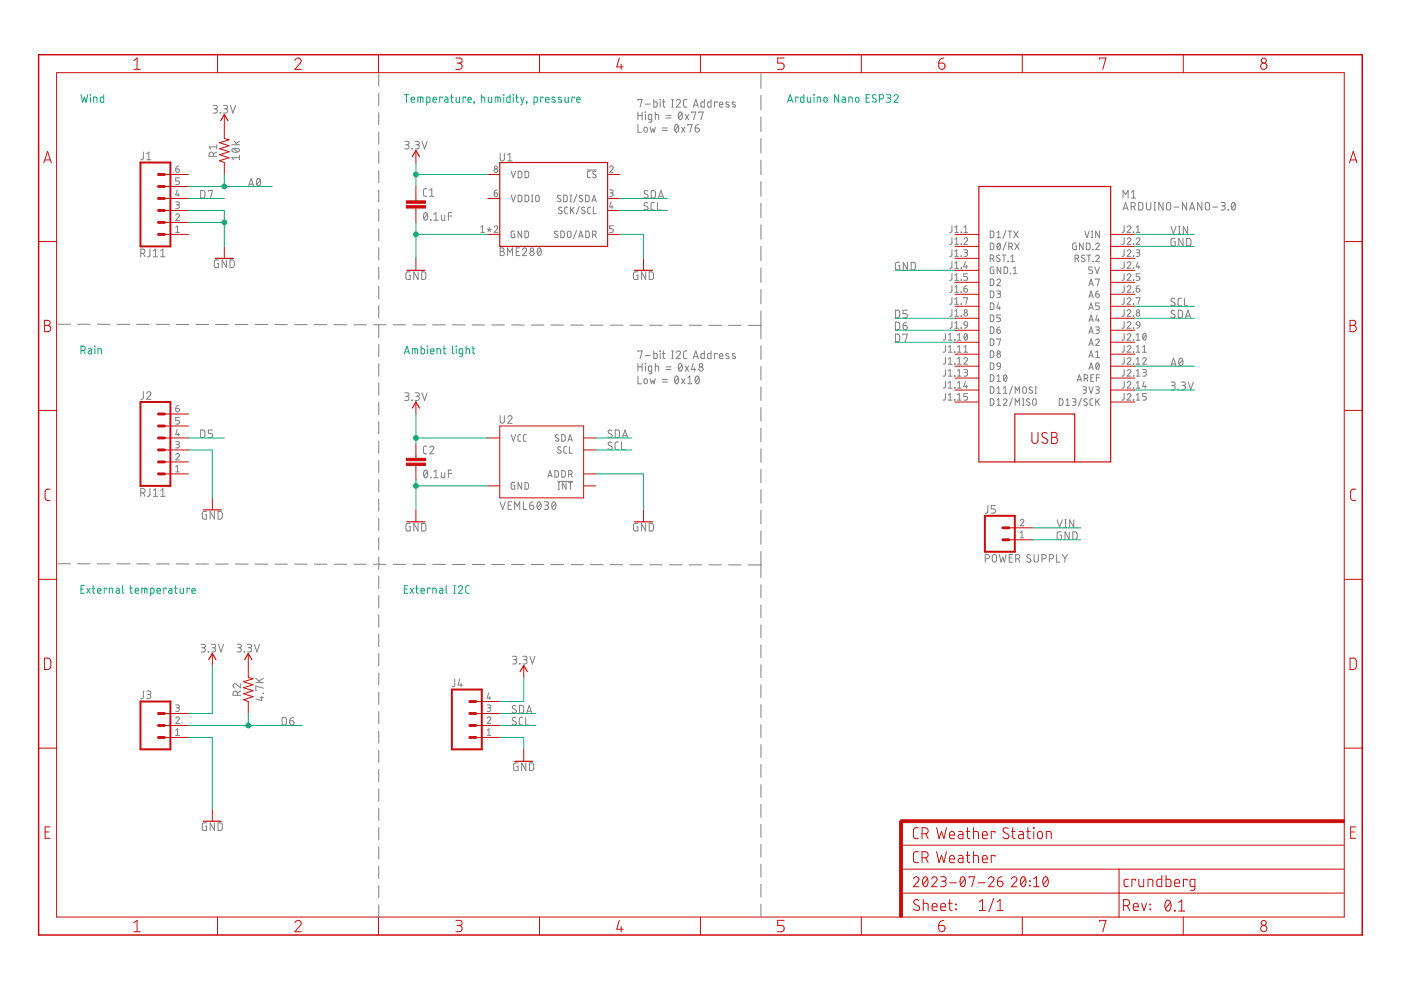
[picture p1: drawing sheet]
<svg xmlns="http://www.w3.org/2000/svg" width="297mm" height="210mm" viewBox="0 0 297 210" stroke-linecap="round" stroke-linejoin="round" font-family="sans-serif">
<g fill="none" stroke="#808080" stroke-width=".21">
<path d="M80.3 15.7v2.6M80.3 19.8v2.6M161.3 15.7v3M30.4 32.3v1.4l-.6 .2M31.1 33.9h.9M31.1 32.6l.5-.3v1.6M37.3 35.8h.4a.39 .39 0 0 1 .3 .4 .39 .39 0 0 1-.4 .4 .39 .39 0 0 1-.3-.4zM37.9 35.2l-.5 .2-.1 .4M38 37.7h-.7v.7h.4a.39 .39 0 0 1 .3 .3 .39 .39 0 0 1-.3 .4h-.4M45.2 22.4h.5a.36 .36 0 0 1 .4 .3 .36 .36 0 0 1-.4 .4h-.3M45.2 33.1v-.4a.46 .46 0 0 0-.4-.5 .46 .46 0 0 0-.5 .5v.4h1.7M45.6 23.1a.46 .46 0 0 1 .5 .4 .46 .46 0 0 1-.5 .5h-.4"/>
<path d="M46 32.2l-.8 .4M46 31.1h-1.7l.4 .5M46 30.7v.9M46.7 23.9l.1 .1zM47.4 22.4h.5a.36 .36 0 0 1 .4 .3 .36 .36 0 0 1-.4 .4h-.3M47.8 23.1a.46 .46 0 0 1 .5 .4 .46 .46 0 0 1-.5 .5h-.4M48.9 22.4l.5 1.6 .5-1.6M49.1 30.7h1.7M49.3 31.6a.9 .9 0 0 1 1.5 .4 1.05 1.05 0 0 1-1.7-.1zM49.5 31.5l.9 .7M49.7 30l.5 .7M50.8 33.4h-1.7l.4 .5"/>
<path d="M50.8 33v.9M50.8 30l-.8 .4M52.7 39.5l.6-1.7 .5 1.7M52.9 39.1h.8M54.6 38l.2-.2a.95 .95 0 0 1 0 1.7 1 1 0 0 1-.2-1.5zM55.2 38.2l-.7 .9M80.3 23.9v2.6M80.3 28v2.6M80.3 32.1v2.5M80.3 36.2v2.6M85.8 30h.6a.36 .36 0 0 1 .3 .3 .36 .36 0 0 1-.3 .4h-.4M86.3 30.7a.44 .44 0 0 1 .4 .4 .44 .44 0 0 1-.4 .5h-.5"/>
<path d="M87.3 31.5l.1 .1zM88 30h.5a.36 .36 0 0 1 .4 .3 .36 .36 0 0 1-.4 .4h-.3M88.5 30.7a.44 .44 0 0 1 .4 .4 .44 .44 0 0 1-.4 .5h-.5M89.5 30l.5 1.6 .6-1.6M106 32.5v1.2a.44 .44 0 0 0 .5 .4 .44 .44 0 0 0 .4-.4v-1.2M107.7 32.9l.4-.4v1.6M107.7 34.1h.9M108.4 36.3l.4 1.4 .5-1.4M109.9 36.3h.5l.2 .2v.8l-.2 .4h-.5zM111.3 36.3h.5l.3 .2v.8l-.3 .4h-.5zM124.5 36h2M125.2 36.3h-.5l-.2 .3 .1 .9 .1 .2h.5"/>
<path d="M126.3 36.4l-.1-.1a.33 .33 0 0 0-.5 .1 .33 .33 0 0 0 .1 .5l.5 .2a.35 .35 0 0 1 0 .6 .35 .35 0 0 1-.5-.1l-.2-.1M129.2 35.5a.38 .38 0 0 1 .6-.3 .38 .38 0 0 1 .1 .6l-.7 .8h.8M135.3 21.3v-.2h.8l-.4 1.6M135.3 23.7v1.7M135.3 26.4v1.6h.7M135.3 24.5h.8M136.1 23.7v1.7M136.6 27.1l.4-.1a.61 .61 0 0 1-.1 1l-.3-.1-.1-.2zM136.8 23.7l.1 .1zM136.8 22.1h1.1M136.8 24.3v1.1M137.9 26.9l.2 1.1 .3-.7 .3 .7 .2-1.1"/>
<path d="M138.2 25.4h-.6l-.1-.2v-.6l.1-.3h.6v1.3l-.2 .3h-.4M138.6 21.1v1.6h.6l.1-.3v-.7l-.7-.1M138.9 24.3l.7 .1 .1 1M138.9 23.7v1.7M139.9 21.1l.1 .1zM140 21.6v1.1M140.4 27.7h1.1M140.4 27.1h1.1M140.5 21.6h.5M140.7 21.1v1.4l.3 .2M141.2 24.5h1.1M141.2 25h1.1"/>
<path d="M142.4 21.1h.3M142.4 22.7h.3M142.6 21.1v1.6M143.2 26.5l.2-.1a.95 .95 0 0 1 0 1.6 1.06 1.06 0 0 1-.2-1.5zM143.4 21.4a.45 .45 0 0 1 .6-.3 .45 .45 0 0 1 .1 .7l-.7 .9h.9M143.8 26.8l-.7 .9M144 23.9l.3-.2a.97 .97 0 0 1 0 1.7 1.03 1.03 0 0 1-.3-1.5zM144.5 26.9l.7 1.1M144.6 24.1l-.7 .9M145.2 26.9l-.7 1.1M145.3 24.3l.7 1.1M145.6 21.1h-.4l-.3 .3v1.1l.3 .2h.4"/>
<path d="M145.8 26.6v-.2h.9l-.4 1.6M146 24.3l-.7 1.1M146.6 23.9v-.2h.9l-.5 1.7M147 22.7l.5-1.6 .6 1.6M147.1 22.3h.8M147.4 27.1h.5a.45 .45 0 0 1 .4 .5 .45 .45 0 0 1-.5 .4 .45 .45 0 0 1-.4-.4zM148.1 26.4l-.4 .1-.3 .6M148.2 23.9v-.2h.9l-.5 1.7M149.3 21.1v1.6h-.5l-.2-.3v-.6l.2-.2h.5M150.7 21.1v1.6h-.5l-.2-.2v-.7l.2-.2h.5M152 21.8v-.2h-.5v1.1M152.5 22.2h.7a.38 .38 0 0 0-.2-.6 .38 .38 0 0 0-.5 .4l.1 .6 .6 .1"/>
<path d="M154.5 21.7l-.4-.1-.2 .3 .7 .4v.3l-.2 .1-.5-.1M155.9 21.7l-.4-.1-.3 .3 .7 .4v.3l-.2 .1-.5-.1M161.3 20.2v3.1M161.3 24.8v3.1M161.3 29.4v3M161.3 34v3M161.3 38.5v3.1M29.8 53.7h.5a.46 .46 0 0 0 .5-.4 .46 .46 0 0 0-.5-.5h-.5v1.6M30.4 53.7l.4 .7M31.8 52.8v1.4l-.5 .2M32.5 54.4h.9M32.5 53.2l.5-.4v1.6"/>
<path d="M34.1 54.4h.9M34.1 53.2l.4-.4v1.6M37.3 45.7a.38 .38 0 0 1 .5-.4 .38 .38 0 0 1 .1 .7l-.6 .7h.7M37.3 42.8h.6l.1 .3-.1 .3h-.5M37.3 48.2l.3-.3v1.4M37.3 49.3h.7M37.6 40.3l-.3 1h.7M37.6 43.4a.39 .39 0 0 1 .4 .4 .39 .39 0 0 1-.4 .4h-.3M37.8 41v.7M42.5 40.4h.7l.2 .3 .1 .9-.3 .4h-.7zM44.2 40.6v-.2h.9l-.5 1.6M46.3 55.1h-.5l-.3 .2-.1 1.1 .3 .3h.6v-.9h-.2"/>
<path d="M48 55.1v1.6l-.9-1.6v1.6M48.8 55.1h.6l.2 .3 .1 .9-.3 .4h-.6zM80.3 40.3v2.5M80.3 44.3v2.6M80.3 48.5v2.5M80.3 52.5v2.6M80.3 56.6v2.6M87 57.6h-.6l-.3 .3v1l.2 .3 .7 .1v-.9h-.3M88.6 57.6v1.7l-.9-1.7v1.7M89.4 57.6l.6 .1 .3 .2v1.1l-.3 .2-.6 .1zM90 45.2l.2-.1a.93 .93 0 0 1 0 1.6 1.02 1.02 0 0 1-.2-1.5zM90.5 40h-.5l-.2 .4v1l.2 .2h.5"/>
<path d="M90.6 45.4l-.7 .9M91.1 41.6h.9M91.1 40.4l.4-.4v1.6M91.3 46.6l.1 .1zM92 46.7h.9M92 45.4l.4-.3v1.6M93.6 45.6v.9l.3 .2h.4v-1.1M95.1 45.8h.7M95.8 45.1h-.7v1.6M101.9 49.3h.8M101.9 48.2l.4-.3v1.4M103.3 48.6l.4 .1"/>
<path d="M103.7 48.3v.4M103.7 48.7l.3 .4M103.7 48.7l-.2 .4M104.2 48.6l-.5 .1M104.8 40.9h.4a.39 .39 0 0 1 .3 .4 .39 .39 0 0 1-.4 .4 .39 .39 0 0 1-.3-.4zM104.8 48.2a.38 .38 0 0 1 .5-.3 .38 .38 0 0 1 .1 .6l-.6 .8h.7M105.4 40.3l-.5 .2-.1 .4M106 52.6h.5a.37 .37 0 0 1 .3 .3 .37 .37 0 0 1-.3 .4 .44 .44 0 0 1 .4 .4 .44 .44 0 0 1-.4 .5h-.5zM106 53.3h.5M107.6 54.2v-1.6l.5 .9 .6-.9v1.6M108.4 41.4l.4 1.4 .5-1.4M109.1 49h-.5l-.2 .2v.9l.2 .3h.5v-.8h-.2"/>
<path d="M109.5 53.3h.5M109.9 41.4h.5l.2 .2v.8l-.2 .4h-.5zM110.2 52.6h-.7v1.6h.7M110.6 49v1.4l-.8-1.4v1.4M110.8 52.9a.45 .45 0 0 1 .6-.3 .45 .45 0 0 1 .1 .7l-.7 .9h.9M111.3 49h.5l.2 .2v1l-.2 .2h-.5zM111.3 41.4h.5l.3 .2v.8l-.3 .4h-.5zM112.7 42.8h.3M112.7 41.4h.3M112.8 41.4v1.4M113.7 41.5h.5l.1 .9a.38 .38 0 0 1-.4 .4 .38 .38 0 0 1-.3-.4zM114.1 52.7l.2-.1a.97 .97 0 0 1 0 1.6 1 1 0 0 1-.2-1.5z"/>
<path d="M114.7 52.9l-.7 .9M118.2 49.1l-.4-.1-.2 .3 .5 .5a.38 .38 0 0 1 0 .6 .38 .38 0 0 1-.6-.2M118.8 41.5l-.4-.1-.2 .3 .5 .5a.38 .38 0 0 1 0 .6 .38 .38 0 0 1-.6-.2M118.9 49h.5l.2 .2v1l-.2 .2h-.5zM119.1 44l-.5-.1-.2 .3 .6 .5a.38 .38 0 0 1 0 .6 .38 .38 0 0 1-.6-.2M119.5 41.4h.5l.2 .2v.9l-.2 .3h-.5zM120.4 43.9h-.5l-.2 .3v.9l.2 .2h.5M120.4 49.1h.6l.1 .9a.39 .39 0 0 1-.4 .4 .39 .39 0 0 1-.4-.4zM120.9 42.8h.3M120.9 41.4h.3M120.9 43.9v1.4M121 41.4v1.4"/>
<path d="M121.2 44.5l.5 .8M121.7 43.9l-.8 .9M122.2 48.9l-.6 1.6M122.3 41.2l-.6 1.7M122.7 50.4l.4-1.4 .5 1.4M122.8 43.8l-.6 1.7M122.8 50h.7M123.5 41.5l-.5-.1-.2 .3 .6 .5a.38 .38 0 0 1 0 .6 .38 .38 0 0 1-.6-.2M124 44l-.5-.1-.2 .3 .6 .5a.38 .38 0 0 1 0 .6 .38 .38 0 0 1-.6-.2M124.1 41.4h.6l.2 .2v.9l-.2 .3h-.6zM124.2 49h.5l.2 .2v1l-.2 .2h-.5zM125.2 43.9h-.4l-.2 .3v.9l.2 .2h.4"/>
<path d="M125.5 42.8l.5-1.4 .4 1.4M125.6 42.4h.7M125.6 49.8h.4a.39 .39 0 0 0 .4-.4 .39 .39 0 0 0-.4-.4h-.4v1.4M125.8 43.9v1.4h.6M126.1 49.8l.3 .6M129.2 40.3h.6l.2 .2-.2 .4h-.4M129.5 42.8l-.3 1.1h.8M129.6 40.9a.38 .38 0 0 1 .4 .4 .38 .38 0 0 1-.4 .4h-.4M129.8 43.6v.6M130 47.9h-.8v.6h.5a.4 .4 0 0 1 .3 .4 .4 .4 0 0 1-.3 .4h-.5M135.2 57.6h-.5l-.4 .3v1l.2 .3 .7 .1v-.9h-.2M136.9 57.6v1.7l-.9-1.7v1.7"/>
<path d="M137.3 40.5a.41 .41 0 0 0-.6-.1 .41 .41 0 0 0 0 .7l.5 .2a.44 .44 0 0 1 0 .7 .44 .44 0 0 1-.7-.2M137.3 43.1a.41 .41 0 0 0-.6-.1 .41 .41 0 0 0 0 .6l.5 .3a.44 .44 0 0 1 0 .7 .44 .44 0 0 1-.7-.3M137.6 57.6l.7 .1 .2 .2 .1 .9-.3 .4-.7 .1zM138.1 40.4h.6l.2 .3 .1 .9-.3 .4h-.6zM138.7 42.9h-.5l-.2 .4v1l.2 .2h.5M139.4 42.9v1.6h.7M139.6 42l.5-1.6 .6 1.6M139.7 41.6h.8M161.3 43.1v3M161.3 47.6v3.1M161.3 52.2v3.1M161.3 56.8v3.1"/>
<path d="M190.8 55.6h-.6l-.3 .2v1.2l.2 .2h.7v-.9h-.3M192.4 55.6v1.6l-.9-1.6v1.6M193.2 55.6h.6l.3 .3v1.1l-.3 .2h-.6zM201.8 47.9v1.2l-.4 .2M201.8 50.4v1.2l-.4 .2M201.8 53v1.2l-.4 .2M201.8 55.5v1.2l-.4 .2M201.8 58v1.2l-.4 .2M202.5 49.3h.7M202.5 48.2l.3-.3v1.4M202.5 50.7l.3-.3v1.4M202.5 53.3l.3-.3v1.4"/>
<path d="M202.5 55.8l.3-.3v1.4M202.5 58.4l.3-.4v1.4M202.5 51.8h.7M202.5 54.4h.7M202.5 56.9h.7M202.5 59.4h.7M203.8 49.3h.1M203.8 51.7h.1M203.8 54.3h.1M203.8 56.8h.1M203.8 59.4h.1M204.4 50.7a.38 .38 0 0 1 .5-.3 .38 .38 0 0 1 .1 .6l-.6 .8h.7"/>
<path d="M204.4 53h.6l.1 .2-.1 .4h-.5M204.4 49.3h.7M204.4 48.2l.4-.3v1.4M204.7 55.5l-.3 1.1h.7M204.8 53.6a.39 .39 0 0 1 .3 .4 .39 .39 0 0 1-.3 .4h-.4M204.9 56.3v.6M205.1 58h-.7v.7h.4a.4 .4 0 0 1 .4 .3 .4 .4 0 0 1-.4 .4h-.4M210 49h.5l.2 .2v1l-.2 .2h-.5zM210 51.5l.5 .1 .2 .2v.9l-.2 .2h-.5zM210 54.8h.3a.38 .38 0 0 0 .4-.3 .38 .38 0 0 0-.4-.4h-.3v1.4M210 59.2h.5l.2 .2v.9l-.2 .2-.5 .1zM210.4 54.8l.3 .7"/>
<path d="M210.7 56.6h-.6l-.1 .2v.9l.1 .3h.6v-.8h-.2M211.4 59.5a.38 .38 0 0 1 .5-.3 .38 .38 0 0 1 .1 .6l-.6 .8h.7M211.4 50.4h.7M211.4 49.3l.4-.3v1.4M211.5 51.6l.3-.1a.76 .76 0 0 1 .3 .8 .76 .76 0 0 1-.5 .6l-.2-.7zM212 54.2l-.5-.1-.2 .3 .1 .2 .5 .3a.38 .38 0 0 1-.1 .6 .38 .38 0 0 1-.5-.2M212.1 51.9l-.7 .7M212.2 56.6v1.4l-.8-1.4v1.4M212.5 54.1h.8M212.9 56.6h.5l.2 .3v.9l-.2 .2h-.5zM212.9 54.1v1.4M213.3 48.9l-.6 1.6"/>
<path d="M213.3 51.4l-.6 1.7M213.7 55.4l.1 .1zM213.7 49h.8M213.9 52.3h.4a.38 .38 0 0 0 .4-.4 .38 .38 0 0 0-.4-.4h-.4v1.4M214.1 49v1.4M214.2 58h.1M214.3 55.5h.8M214.3 54.4l.4-.3v1.4M214.3 52.3l.4 .6M214.8 58h.8M214.8 56.9l.4-.3v1.4M214.9 49l1 1.4"/>
<path d="M215.2 51.5l.9 1.4M215.9 49l-1 1.4M216.1 51.5l-.9 1.4M227.9 54.8h.4a.38 .38 0 0 0 .4-.3 .38 .38 0 0 0-.4-.4h-.4v1.4M228.2 51.5l-.6 .1-.1 .1-.1 .9 .2 .3h.6v-.7h-.2M228.4 54.8l.3 .7M229.7 51.5v1.4l-.8-1.4v1.4M230 54.2l-.5-.1-.2 .3 .6 .5a.38 .38 0 0 1-.1 .6 .38 .38 0 0 1-.5-.2M230 49l.5 1.4 .4-1.4M230.3 51.5l.6 .1 .2 .2v.9l-.2 .2h-.6zM230.5 54.1h.8M230.9 54.1v1.4"/>
<path d="M231.4 49h.3M231.4 50.4h.3M231.6 49v1.4M231.6 56.6h-.7v.6h.4a.4 .4 0 0 1 .3 .4 .4 .4 0 0 1-.3 .4h-.4M231.7 52.9h.1zM231.7 55.4l.1 .1zM232.2 56.6l.4 1.4 .5-1.4M232.3 51.9a.38 .38 0 0 1 .5-.4 .38 .38 0 0 1 .2 .7l-.7 .7h.8M232.3 54.4a.38 .38 0 0 1 .5-.3 .38 .38 0 0 1 .2 .6l-.7 .8h.8M232.3 59.3v-.1h.8l-.4 1.4M233.1 49v1.4l-.8-1.4v1.4M238.1 44.5l.5-1.6 .6 1.6"/>
<path d="M238.1 42v-1.6l.5 .9 .6-.9v1.6M238.2 44.1h.8M238.3 47.9v1.2l-.4 .2M238.3 50.4v1.2l-.4 .2M238.3 53v1.2l-.4 .2M238.3 55.5v1.2l-.4 .2M238.3 58v1.2l-.4 .2M239 48.2a.39 .39 0 0 1 .5-.3 .39 .39 0 0 1 .1 .6l-.6 .8h.8M239 50.7a.39 .39 0 0 1 .5-.3 .39 .39 0 0 1 .1 .6l-.6 .8h.8M239 53.3a.39 .39 0 0 1 .5-.3 .39 .39 0 0 1 .1 .6l-.6 .8h.8M239 55.8a.39 .39 0 0 1 .5-.3 .39 .39 0 0 1 .1 .6l-.6 .8h.8M239 58.4a.39 .39 0 0 1 .5-.4 .39 .39 0 0 1 .1 .7l-.6 .7h.8"/>
<path d="M239.8 43.8h.5a.44 .44 0 0 0 .4-.4 .44 .44 0 0 0-.4-.5h-.5v1.6M239.9 40.7l.4-.3v1.6M239.9 42h.9M240.3 49.2l.1 .1zM240.3 51.7l.1 .1zM240.3 54.3l.1 .1zM240.3 56.8l.1 .1zM240.3 59.4h.1zM240.3 43.8l.4 .7M240.9 50.7a.38 .38 0 0 1 .5-.3 .38 .38 0 0 1 .2 .6l-.7 .8h.8M240.9 53h.6l.2 .2-.2 .4h-.5M240.9 49.3h.8"/>
<path d="M240.9 48.2l.4-.3v1.4M241.2 55.5l-.3 1.1h.8M241.3 53.6a.39 .39 0 0 1 .4 .4 .39 .39 0 0 1-.4 .4h-.4M241.4 42.9h.6l.3 .3v1.1l-.3 .2h-.6zM241.4 56.3v.6M241.7 58h-.8v.7h.5a.4 .4 0 0 1 .3 .3 .4 .4 0 0 1-.3 .4h-.5M243.1 42.9v1.2a.46 .46 0 0 0 .4 .4 .46 .46 0 0 0 .5-.4v-1.2M244.7 42.9h.3M244.7 44.5h.3M244.8 42.9v1.6M246.6 42.9v1.6l-.9-1.6v1.6M247.4 43.1l.4-.2 .3 .2 .1 1a.44 .44 0 0 1-.4 .4 .44 .44 0 0 1-.5-.4z"/>
<path d="M248.3 48l.5 1.6 .5-1.6M248.9 43.9h1.1M249.2 50.5h-.6l-.3 .3v1l.2 .3 .7 .1v-.9h-.3M249.9 49.6h.3M249.9 48h.3M250 48v1.6M250.8 50.5v1.7l-.9-1.7v1.7M251.6 50.5l.6 .1 .3 .2v.9l-.3 .4-.6 .1zM251.6 42.9v1.6l-.9-1.6v1.6M251.8 48v1.6l-.9-1.6v1.6M252.2 44.5l.6-1.6 .5 1.6M252.3 44.1h.9"/>
<path d="M254.8 42.9v1.6l-.9-1.6v1.6M255.7 43.1l.3-.2 .3 .2 .1 1a.44 .44 0 0 1-.4 .4 .44 .44 0 0 1-.5-.4zM257.1 43.9h1.1M258.9 42.9h.5a.36 .36 0 0 1 .4 .4 .36 .36 0 0 1-.4 .3h-.3M259.3 43.6a.44 .44 0 0 1 .5 .5 .44 .44 0 0 1-.5 .4h-.4M260.4 44.4l.1 .1zM261.3 43l.2-.1a.95 .95 0 0 1 0 1.6 1 1 0 0 1-.2-1.5zM261.9 43.3l-.7 .9M12.3 68.7h2.6M16.4 68.7h2.7M20.6 68.7l2.7 .1M24.8 68.8h2.7"/>
<path d="M29 68.8h2.7M33.2 68.8h2.7M37.4 68.8h2.6M41.5 68.8h2.7M45.7 68.8h2.7M49.9 68.8h2.7M54.1 68.8h2.7M58.3 68.8h2.6M62.4 68.8h2.7M66.6 68.8h2.7M70.8 68.8l2.7 .1M75 68.9h2.7"/>
<path d="M79.2 68.9h2.7M80.3 60.7v2.6M80.3 64.8v2.6M80.3 68.9v2.6M80.3 73v2.6M80.3 77.1v2.6M83.4 68.9h2.6M87.5 68.9h2.7M91.7 68.9h2.7M95.9 68.9h2.7M100.1 68.9h2.7M104.3 68.9h2.7"/>
<path d="M108.5 68.9h2.6M112.6 68.9h2.7M116.8 68.9h2.7M121 68.9h2.7M125.2 68.9h2.7M129.4 68.9h2.7M133.5 68.9l2.7 .1M135.3 74.6v-.2h.8l-.4 1.6M135.3 77.1v1.6M135.3 79.7v1.7h.7M135.3 77.8h.8M136.1 77.1v1.6"/>
<path d="M136.8 77.1l.1 .1zM136.8 75.4h1.1M136.8 77.6v1.1M137.7 69h2.7M138.2 78.7h-.6l-.1-.2v-.8l.7-.1v1.5l-.6 .1M138.6 74.4v1.6h.6l.1-.2v-.8h-.7M138.9 77.6l.7 .1 .1 1M138.9 77.1v1.6M139.9 74.4l.1 .1zM140 75v1M140.5 75h.5M140.7 74.4v1.5l.3 .1"/>
<path d="M141.2 78.3h1.1M141.2 77.8h1.1M141.9 69h2.7M142.4 74.4h.3M142.4 76h.3M142.6 74.4v1.6M143.2 79.8h.1a.8 .8 0 0 1 .7 .5 .8 .8 0 0 1-.2 .8l-.2 .2a.8 .8 0 0 1-.7-.5 .8 .8 0 0 1 .3-.8zM143.4 74.8a.45 .45 0 0 1 .6-.4 .45 .45 0 0 1 .1 .7l-.7 .9h.9M144 77.2l.1-.1a.8 .8 0 0 1 .7 .5 .8 .8 0 0 1-.3 .9l-.1 .2a.8 .8 0 0 1-.7-.6 .8 .8 0 0 1 .2-.8zM144.6 77.4l-.7 .9M145.3 77.6l.7 1.1M145.6 74.4h-.4l-.3 .4v1l.3 .2h.4"/>
<path d="M146 77.6l-.7 1.1M146.1 69h2.7M147 77.1l-.4 1.2h.9M147 76l.5-1.6 .6 1.6M147.1 75.6h.8M147.2 78v.7M147.6 79.8h.1a.8 .8 0 0 1 .7 .5 .8 .8 0 0 1-.3 .8l-.3 .3a1 1 0 0 1-.2-1.6zM149.3 74.4v1.6h-.5l-.2-.2v-.7l.2-.1h.5M150.3 69h2.7M150.7 74.4v1.6h-.5l-.2-.1v-.8l.2-.1h.5M152 75.1v-.1h-.5v1M152.5 75.5h.7a.38 .38 0 0 0-.2-.5 .38 .38 0 0 0-.5 .3l.1 .6 .6 .1"/>
<path d="M154.5 69h2.6M154.5 75h-.5l-.1 .2 .7 .4v.3l-.2 .1-.5-.1M155.9 75h-.6l-.1 .2 .7 .4v.3l-.2 .1-.5-.1M158.6 69h2.7M161.3 61.4v3M161.3 65.9v6M161.3 73.3v2.9M161.3 77.7v2.9M189.8 65.8h.7l.2 .2 .1 1-.3 .4h-.7zM189.8 68.3h.7l.2 .3 .1 .9-.3 .4h-.7zM189.8 70.8l.7 .1 .2 .2 .1 .9-.3 .4-.7 .1zM191.5 69h.5a.45 .45 0 0 1 .4 .5 .45 .45 0 0 1-.5 .4 .45 .45 0 0 1-.4-.4z"/>
<path d="M191.5 71v-.2h.9l-.5 1.7M192.2 68.3l-.5 .2-.2 .5M192.4 65.8h-.9v.7h.5a.46 .46 0 0 1 .4 .4 .46 .46 0 0 1-.4 .5h-.5M200.4 70.7v1.2l-.4 .2M200.4 73.3v1.2l-.4 .2M200.4 75.8v1.2l-.4 .2M200.4 78.4v1.2l-.4 .2M201.1 72.1h.8M201.1 71l.4-.3v1.4M201.1 73.6l.4-.3v1.4M201.1 76.1l.4-.3v1.4M201.1 78.7l.4-.3v1.4"/>
<path d="M201.1 74.7h.8M201.1 77.2h.8M201.1 79.8h.8M201.8 60.6v1.2l-.4 .2M201.8 63.1v1.2l-.4 .2M201.8 65.7v1.2l-.4 .2M201.8 68.2v1.2l-.4 .2M202.4 72.1h.1zM202.4 74.6l.1 .1zM202.4 77.1l.1 .1zM202.4 79.7l.1 .1zM202.5 60.9l.3-.3v1.4"/>
<path d="M202.5 63.4l.3-.3v1.4M202.5 66l.3-.3v1.4M202.5 68.5l.3-.3v1.4M202.5 62h.7M202.5 64.5h.7M202.5 67.1h.7M202.5 69.6h.7M203 72.1h.8M203 71l.4-.3v1.4M203 73.6l.4-.3v1.4M203 76.1l.4-.3v1.4M203 78.7l.4-.3v1.4"/>
<path d="M203 74.7h.8M203 77.2h.8M203 79.8h.8M203.8 61.9h.1M203.8 64.4h.1M203.8 67h.1M203.8 69.5h.1M204.4 61.2h.4a.4 .4 0 0 1 .4 .4 .4 .4 0 0 1-.5 .4 .4 .4 0 0 1-.3-.4zM204.4 76.1a.38 .38 0 0 1 .5-.3 .38 .38 0 0 1 .1 .6l-.6 .8h.7M204.4 78.4h.6l.1 .2-.1 .4h-.5M204.4 73.6l.4-.3v1.4M204.4 63.3v-.2h.7l-.3 1.4"/>
<path d="M204.4 74.7h.7M204.5 68.3h.5l.1 .7-.6-.1-.1-.3zM204.6 70.8a.74 .74 0 0 1 .6 .6 .74 .74 0 0 1-.4 .7 .88 .88 0 0 1-.2-1.3zM204.8 79a.39 .39 0 0 1 .3 .4 .39 .39 0 0 1-.3 .4h-.4M205 60.6l-.4 .1-.2 .5M205.1 71l-.7 .8M205.1 69l-.1 .3-.5 .3M210 61.7h.5l.2 .2v.9l-.2 .3h-.5zM210 64.2l.5 .1 .2 .2v.9l-.2 .2h-.5zM210 66.8h.5l.2 .2v.9l-.2 .2-.5 .1zM210 69.3h.5l.2 .3v.9l-.2 .2h-.5zM210 71.9h.5l.2 .2v.9l-.2 .2-.5 .1z"/>
<path d="M210 74.4h.5l.2 .2v.9l-.2 .3h-.5zM210 76.9l.5 .1 .2 .2v.9l-.2 .2h-.5zM210 79.5h.5l.2 .2v.9l-.2 .2-.5 .1zM211.4 61.7h.6l.1 .2-.1 .4h-.5M211.4 69.9h.4a.39 .39 0 0 1 .3 .5 .39 .39 0 0 1-.4 .3 .39 .39 0 0 1-.3-.4zM211.4 79.8l.4-.3v1.4M211.4 72v-.1h.7l-.3 1.4M211.5 77h.5l.1 .7-.6-.1zM211.7 64.2l-.3 1.1h.7M211.8 62.3a.39 .39 0 0 1 .3 .4 .39 .39 0 0 1-.3 .4h-.4M211.9 65v.6M212 69.3l-.4 .1-.2 .5"/>
<path d="M212.1 66.8h-.7v.6h.4a.4 .4 0 0 1 .3 .4 .4 .4 0 0 1-.3 .4h-.4M212.1 77.7l-.1 .4-.5 .2M212.9 79.6l.1-.1a.67 .67 0 0 1 .6 .5 .67 .67 0 0 1-.2 .7l-.2 .1a.67 .67 0 0 1-.5-.4 .67 .67 0 0 1 .2-.7zM213.4 79.8l-.6 .8M230.9 63.1l.4-1.4 .5 1.4M230.9 60.6l.4-1.4 .5 1.4M230.9 65.6l.4-1.4 .5 1.4M230.9 68.2l.4-1.4 .5 1.4M230.9 70.7l.4-1.4 .5 1.4M230.9 73.3l.4-1.4 .5 1.4M230.9 75.8l.4-1.4 .5 1.4M230.9 78.3l.4-1.4 .5 1.4"/>
<path d="M231 65.3h.7M231 60.2h.7M231 62.7h.7M231 67.8h.7M231 70.4h.7M231 72.9h.7M231 75.4h.7M231 78h.7M231.9 79.5h-.6v1.4h.6M232.3 62.3h.5a.39 .39 0 0 1 .3 .4 .39 .39 0 0 1-.4 .4 .39 .39 0 0 1-.4-.4zM232.3 69.3h.6l.2 .3-.2 .3h-.4M232.3 72.2a.38 .38 0 0 1 .5-.3 .38 .38 0 0 1 .2 .6l-.7 .8h.8"/>
<path d="M232.3 75.8h.8M232.3 74.7l.4-.3v1.4M232.5 77h.1a.69 .69 0 0 1 .5 .6 .69 .69 0 0 1-.5 .7l-.3-.4zM232.6 66.8l-.3 1.1h.8M232.7 69.9a.39 .39 0 0 1 .4 .4 .39 .39 0 0 1-.4 .4h-.4M232.9 67.5v.7M232.9 61.7l-.3 .1-.3 .5M233 77.2l-.6 .8M233.1 64.2h-.8v.7h.5a.4 .4 0 0 1 .3 .3 .4 .4 0 0 1-.3 .4h-.5M233.1 79.5h-.6v1.4M238.3 60.6v1.2l-.4 .2M238.3 63.1v1.2l-.4 .2"/>
<path d="M238.3 65.7v1.2l-.4 .2M238.3 68.2v1.2l-.4 .2M238.3 70.7v1.2l-.4 .2M238.3 73.3v1.2l-.4 .2M238.3 75.8v1.2l-.4 .2M238.3 78.4v1.2l-.4 .2M239 60.9a.39 .39 0 0 1 .5-.3 .39 .39 0 0 1 .1 .6l-.6 .8h.8M239 63.4a.39 .39 0 0 1 .5-.3 .39 .39 0 0 1 .1 .6l-.6 .8h.8M239 66a.39 .39 0 0 1 .5-.3 .39 .39 0 0 1 .1 .6l-.6 .8h.8M239 68.5a.39 .39 0 0 1 .5-.3 .39 .39 0 0 1 .1 .6l-.6 .8h.8M239 71a.39 .39 0 0 1 .5-.3 .39 .39 0 0 1 .1 .7l-.6 .7h.8M239 73.6a.39 .39 0 0 1 .5-.3 .39 .39 0 0 1 .1 .6l-.6 .8h.8"/>
<path d="M239 76.1a.39 .39 0 0 1 .5-.3 .39 .39 0 0 1 .1 .6l-.6 .8h.8M239 78.7a.39 .39 0 0 1 .5-.3 .39 .39 0 0 1 .1 .6l-.6 .8h.8M240.3 61.9l.1 .1zM240.3 64.4l.1 .1zM240.3 67l.1 .1zM240.3 69.5l.1 .1zM240.3 72.1h.1zM240.3 74.6l.1 .1zM240.3 77.1l.1 .1zM240.3 79.7l.1 .1zM240.9 61.2h.5a.39 .39 0 0 1 .3 .4 .39 .39 0 0 1-.4 .4 .39 .39 0 0 1-.4-.4zM240.9 63.3v-.2h.8l-.4 1.4"/>
<path d="M240.9 72.1h.8M240.9 74.7h.8M240.9 77.2h.8M240.9 79.8h.8M240.9 71l.4-.3v1.4M240.9 73.6l.4-.3v1.4M240.9 76.1l.4-.3v1.4M240.9 78.7l.4-.3v1.4M241 68.3h.6l.1 .7-.7-.1zM241.5 60.6l-.5 .2-.1 .4M241.7 69l-.1 .3-.6 .3M242.3 76.1a.38 .38 0 0 1 .5-.3 .38 .38 0 0 1 .1 .6l-.6 .8h.7"/>
<path d="M242.3 78.4h.6l.1 .2-.1 .4h-.5M242.3 74.7h.7M242.3 73.6l.4-.3v1.4M242.4 70.8l.3-.1a.76 .76 0 0 1 .3 .8 .76 .76 0 0 1-.5 .6l-.2-.7zM242.7 79a.39 .39 0 0 1 .3 .4 .39 .39 0 0 1-.3 .4h-.4M243 71l-.7 .8M248.3 77.6l.5-1.7 .5 1.7M248.4 77.2h.8M249.1 65.9l-.2-.1a.38 .38 0 0 0-.5 .1 .38 .38 0 0 0 .1 .5l.5 .3a.44 .44 0 0 1-.1 .7 .44 .44 0 0 1-.6-.2M249.1 63.4l-.2-.1a.38 .38 0 0 0-.5 .1 .38 .38 0 0 0 .1 .5l.5 .3a.44 .44 0 0 1-.1 .7 .44 .44 0 0 1-.6-.3M249.8 65.8h.6l.3 .2v1l-.3 .4h-.6zM250.1 76l.3-.1a.97 .97 0 0 1 0 1.7 1.02 1.02 0 0 1-.3-1.6z"/>
<path d="M250.5 63.2l-.5 .1-.2 .3v1l.2 .2 .5 .1M250.7 76.3l-.7 .9M251.1 63.2v1.7h.7M251.3 67.4l.6-1.6 .5 1.6M251.5 67h.8M30.4 83v1.4l-.2 .2-.4 .1M31.1 83.4a.45 .45 0 0 1 .6-.3 .45 .45 0 0 1 .2 .7l-.8 .9h.9M37.3 96.4a.38 .38 0 0 1 .5-.3 .38 .38 0 0 1 .1 .7l-.6 .7h.7M37.3 93.6h.6l.1 .2-.1 .4h-.5M37.3 86.6h.4a.39 .39 0 0 1 .3 .4 .39 .39 0 0 1-.4 .4 .39 .39 0 0 1-.3-.4zM37.3 99l.3-.3v1.4M37.6 91.1l-.3 1h.7"/>
<path d="M37.6 94.2a.38 .38 0 0 1 .4 .4 .38 .38 0 0 1-.4 .4h-.3M37.8 91.8v.7M37.9 86l-.4 .1-.2 .5M38 88.5h-.7v.6h.4a.4 .4 0 0 1 .3 .4 .4 .4 0 0 1-.3 .4h-.4M42.5 91.2h.7l.2 .2 .1 .9-.3 .5h-.7zM45.1 91.2h-.9v.7h.5a.46 .46 0 0 1 .4 .4 .46 .46 0 0 1-.4 .5h-.5M80.3 81.2v2.6M80.3 85.3v2.6M80.3 89.4v2.6M80.3 93.5v2.6M80.3 97.6v2.6M85.8 83.3h.6a.36 .36 0 0 1 .3 .4 .36 .36 0 0 1-.3 .3h-.4"/>
<path d="M86.3 84a.46 .46 0 0 1 .4 .5 .46 .46 0 0 1-.4 .4h-.5M87.3 84.8l.1 .1zM88 83.3h.5a.36 .36 0 0 1 .4 .4 .36 .36 0 0 1-.4 .3h-.3M88.5 84a.46 .46 0 0 1 .4 .5 .46 .46 0 0 1-.4 .4h-.5M89.5 83.3l.5 1.6 .6-1.6M90 99.8l.2-.1a.95 .95 0 0 1 0 1.6 1.06 1.06 0 0 1-.2-1.5zM90.5 94.6h-.5l-.2 .4v1l.2 .2h.5M91.1 95a.44 .44 0 0 1 .6-.4 .44 .44 0 0 1 .2 .7l-.8 .9h.9M95.8 99.7h-.7v1.6M106 88.1v1.2a.44 .44 0 0 0 .5 .4 .44 .44 0 0 0 .4-.4v-1.2M107.7 88.5a.44 .44 0 0 1 .6-.4 .44 .44 0 0 1 .1 .7l-.7 .9h.9M108.4 92.2l.4 1.4 .5-1.4"/>
<path d="M110.4 92.2h-.4l-.2 .3v.9l.2 .1 .4 .1M111.6 92.2h-.5l-.1 .3v.9l.1 .1 .5 .1M117.6 99.8h.6l.2 .2v.9l-.2 .3h-.6zM118.4 92.3l-.5-.1-.1 .3 .1 .3 .4 .2a.35 .35 0 0 1 .1 .5 .35 .35 0 0 1-.6 0l-.1-.1M118.9 94.8l-.5-.1-.2 .3 .6 .5a.35 .35 0 0 1 .1 .6 .35 .35 0 0 1-.6-.1l-.1-.1M119.1 92.2h.5l.2 .2v.9l-.2 .2-.5 .1zM119.1 99.8h.5l.2 .2v.9l-.2 .3h-.5zM120.1 94.7h-.4l-.2 .3v.9l.2 .2h.4M120.4 93.6l.5-1.4 .4 1.4M120.5 93.2h.7M120.7 94.7v1.4h.6M129.7 91.3l-.2-.1a.38 .38 0 0 0-.5 .1 .38 .38 0 0 0 .1 .5l.5 .3a.41 .41 0 0 1 .1 .6 .41 .41 0 0 1-.6 0l-.2-.1"/>
<path d="M129.7 93.8l-.2-.1a.38 .38 0 0 0-.5 .2 .38 .38 0 0 0 .1 .5l.5 .3a.41 .41 0 0 1 .1 .6 .41 .41 0 0 1-.6-.1l-.2-.1M130.5 91.2h.6l.2 .2 .1 .9-.3 .5h-.6zM131.1 93.7h-.5l-.2 .4v1l.2 .2h.5M131.8 93.7v1.6h.7M132 92.8l.5-1.6 .6 1.6M132.1 92.4h.8M136.6 80.4h.5l.1 .6a.36 .36 0 0 1-.3 .4 .36 .36 0 0 1-.4-.4zM137.9 80.3l.2 1.1 .3-.8 .3 .8 .2-1.1M140.4 81h1.1M140.4 80.5h1.1M143.8 80.1l-.7 .9M144.5 80.3l.7 1.1"/>
<path d="M145.2 80.3l-.7 1.1M145.8 81.4h.9M145.8 80.1l.5-.4v1.7M148.2 80.1l-.7 .9M161.3 82.1v2.8M161.3 86.4v2.9M161.3 90.8v2.8M161.3 95.1v2.9M161.3 99.5v2.9M200.4 80.9v1.2l-.4 .2M200.4 83.4v1.2l-.4 .2M201.1 84.8h.8"/>
<path d="M201.1 81.2l.4-.3v1.4M201.1 83.7l.4-.3v1.4M201.1 82.3h.8M202.4 84.8h.1zM202.4 82.2l.1 .1zM203 84.8h.8M203 81.2l.4-.3v1.4M203 83.7l.4-.3v1.4M203 82.3h.8M204.7 80.9l-.3 1.1h.7M204.9 81.7v.6M205.1 83.4h-.7v.7h.4a.4 .4 0 0 1 .4 .3 .4 .4 0 0 1-.4 .4h-.4"/>
<path d="M210 82h.5l.2 .3v.9l-.2 .2h-.5zM210 84.5l.5 .1 .2 .2v.9l-.2 .2h-.5zM211.4 82.3l.4-.3v1.4M211.4 84.9l.4-.4v1.4M211.4 80.9h.7M211.4 83.4h.7M211.4 85.9h.7M212.7 84.9a.38 .38 0 0 1 .6-.3 .38 .38 0 0 1 .1 .6l-.7 .7h.8M212.7 83.4h.8M212.7 82.3l.4-.3v1.4M214.7 81.9l-.7 1.7M214.7 84.4l-.7 1.7"/>
<path d="M215.2 83.4v-1.4l.5 .8 .5-.8v1.4M215.2 85.9v-1.4l.5 .8 .5-.8v1.4M216.8 84.5h.3M216.8 85.9h.3M217 82.1l.2-.1 .3 .1 .1 .9a.39 .39 0 0 1-.4 .4 .39 .39 0 0 1-.4-.4zM217 84.5v1.4M218.3 84.7l-.3-.2-.3 .4v.2l.5 .3a.35 .35 0 0 1 .1 .5 .35 .35 0 0 1-.6 0l-.1-.2M218.9 82.1l-.4-.1-.3 .3 .1 .2 .5 .3a.35 .35 0 0 1 0 .6 .35 .35 0 0 1-.5-.1l-.1-.1M219.1 84.7l.2-.2 .3 .2 .1 .9a.39 .39 0 0 1-.4 .3 .39 .39 0 0 1-.4-.3zM219.4 82h.4M219.4 83.4h.4M219.6 82v1.4"/>
<path d="M224.6 84.5l.5 .1 .2 .2 .1 .8-.3 .3h-.5zM226 85.9h.8M226 84.9l.4-.4v1.4M227.4 84.5l.6 .1 .1 .2-.1 .3-.5 .1M227.8 85.2a.38 .38 0 0 1 .3 .4 .38 .38 0 0 1-.3 .3h-.4M228.4 80.9l.4-1.4 .5 1.4M228.5 80.5h.7M229.3 84.4l-.6 1.7M229.6 82h.6l.1 .3-.1 .3h-.5M229.9 80.2h.4a.39 .39 0 0 0 .3-.3 .39 .39 0 0 0-.3-.4h-.4v1.4M230 82.6a.38 .38 0 0 1 .3 .4 .38 .38 0 0 1-.3 .4h-.4M230.3 80.2l.3 .7"/>
<path d="M230.5 84.7l-.4-.2-.3 .4 .7 .6a.39 .39 0 0 1-.3 .5 .39 .39 0 0 1-.4-.3M230.9 82l.4 1.4 .5-1.4M231.3 80.1h.4M231.7 84.5l-.4 .1-.2 .3v.8l.2 .2h.4M232.3 82h.6l.2 .3-.2 .3h-.4M232.3 84.5v1.4M232.5 80.1h.6M232.6 85.1l.5 .8M232.7 82.6a.38 .38 0 0 1 .4 .4 .38 .38 0 0 1-.4 .4h-.4M233.1 84.5l-.8 .9M238.3 80.9v1.2l-.4 .2M238.3 83.4v1.2l-.4 .2"/>
<path d="M239 81.2a.39 .39 0 0 1 .5-.3 .39 .39 0 0 1 .1 .6l-.6 .8h.8M239 83.7a.39 .39 0 0 1 .5-.3 .39 .39 0 0 1 .1 .7l-.6 .7h.8M240.3 84.8h.1zM240.3 82.2l.1 .1zM240.9 84.8h.8M240.9 82.3h.8M240.9 81.2l.4-.3v1.4M240.9 83.7l.4-.3v1.4M242.6 80.9l-.3 1.1h.7M242.8 81.7v.6M243 83.4h-.7v.7h.4a.4 .4 0 0 1 .3 .3 .4 .4 0 0 1-.3 .4h-.4M248.3 81h.5a.36 .36 0 0 1 .4 .4 .36 .36 0 0 1-.4 .3h-.4"/>
<path d="M248.7 81.7a.46 .46 0 0 1 .5 .5 .46 .46 0 0 1-.5 .4h-.4M249.7 82.5l.2 .1zM250.4 81h.6a.36 .36 0 0 1 .4 .4 .36 .36 0 0 1-.4 .3h-.4M250.9 81.7a.46 .46 0 0 1 .5 .5 .46 .46 0 0 1-.5 .4h-.5M251.9 81l.6 1.6 .5-1.6M12.3 119.5h2.6M16.4 119.5h2.7M20.6 119.5h2.7M24.8 119.5h2.7M29 119.5l2.7 .1M29.8 104.5h.5a.44 .44 0 0 0 .5-.4 .44 .44 0 0 0-.5-.5h-.5v1.6M30.4 104.5l.4 .7"/>
<path d="M31.8 103.6v1.4l-.5 .2M32.5 104l.5-.4v1.6M32.5 105.2h.9M33.2 119.6h2.7M34.1 104l.4-.4v1.6M34.1 105.2h.9M37.3 100.1h.7M37.4 119.6h2.6M41.5 119.6h2.7M43.8 108.4l-.7 .1-.2 .1v1.1l.2 .3 .7 .1v-.9h-.3M45.5 108.4v1.7l-.9-1.7v1.7M45.7 119.6h2.7"/>
<path d="M46.2 108.4l.7 .1 .2 .2v.9l-.2 .4-.7 .1zM49.9 119.6h2.7M54.1 119.6h2.7M58.3 119.6h2.6M62.4 119.6h2.7M66.6 119.6h2.7M70.8 119.6h2.7M75 119.6h2.7M79.2 119.6l2.7 .1M80.3 101.7v2.6M80.3 105.8v2.6M80.3 109.9v2.6"/>
<path d="M80.3 114v2.6M80.3 118.1v2.6M83.4 119.7h2.6M87 111h-.7l-.2 .2v1l.2 .4h.7v-.9h-.3M87.5 119.7h2.7M88.6 111v1.6l-.9-1.6v1.6M89.4 111h.6l.3 .3v1l-.3 .3h-.6zM90.6 100l-.7 .9M91.3 101.2l.1 .1zM91.7 119.7h2.7M92 100l.4-.3v1.6M92 101.3h.9"/>
<path d="M93.6 100.2v.9l.3 .2h.4v-1.1M95.1 100.4h.7M95.9 119.7h2.7M100.1 119.7h2.7M104.3 119.7h2.7M106 106.4l.6 1.6 .5-1.6M107.7 107.1h.6M108.5 119.7h2.6M108.5 106.4h-.8v1.6h.8M109.1 108v-1.6l.6 .9 .5-.9v1.6M109.1 102.3h-.5l-.2 .2v.9l.2 .3h.5v-.7h-.2M110.6 102.3v1.4l-.8-1.4v1.4"/>
<path d="M111 106.4v1.6h.7M111.3 102.3l.5 .1 .2 .2v.9l-.2 .2h-.5zM112.3 107.1h.5a.46 .46 0 0 1 .4 .5 .46 .46 0 0 1-.5 .4 .46 .46 0 0 1-.4-.4zM112.6 119.7h2.7M113 106.4l-.4 .1-.3 .6M114 106.5l.3-.1a.97 .97 0 0 1 0 1.6 1.03 1.03 0 0 1-.3-1.5zM114.7 106.8l-.8 .9M115.4 106.4h.6a.36 .36 0 0 1 .3 .4 .36 .36 0 0 1-.3 .3h-.4M115.8 107.1a.46 .46 0 0 1 .5 .5 .46 .46 0 0 1-.5 .4h-.4M116.1 101.2l.5-1.4 .5 1.4M116.3 100.8h.7M116.8 119.7h2.7"/>
<path d="M117.2 106.5l.2-.1a.95 .95 0 0 1 0 1.6 1.06 1.06 0 0 1-.2-1.5zM117.8 106.8l-.7 .9M118.3 102.1h3.1M118.3 103.7h.3M118.3 102.3h.3M118.5 102.3v1.4M120 102.3v1.4l-.8-1.4v1.4M120.6 100.6h.3a.39 .39 0 0 0 .4-.4 .39 .39 0 0 0-.4-.4h-.3v1.4M120.6 102.3h.7M120.9 102.3v1.4M121 119.7h2.7M121 100.6l.3 .6"/>
<path d="M125.2 119.7h2.7M129.4 119.7h2.7M133.5 119.7h2.7M135.2 111h-.7l-.2 .2v1l.2 .4h.7v-.9h-.2M136.9 111v1.6l-.9-1.6v1.6M137.6 111h.7l.2 .3 .1 .8-.3 .5h-.7zM137.7 119.7h2.7M141.9 119.7l2.7 .1M146.1 119.8h2.7M150.3 119.8h2.7M154.5 119.8h2.6M158.6 119.8h2.7"/>
<path d="M161.3 103.8v2.9M161.3 108.2v2.9M161.3 112.6v2.8M161.3 116.9v5.6M208.9 118.5h.4a.44 .44 0 0 0 .5-.5 .44 .44 0 0 0-.5-.4h-.4v1.6M209.4 107.2v1.4l-.5 .2M210.5 117.7l.3-.1 .4 .1 .1 1a.46 .46 0 0 1-.5 .5 .46 .46 0 0 1-.4-.5zM211.1 107.2h-1v.7h.6a.46 .46 0 0 1 .4 .4 .46 .46 0 0 1-.4 .5h-.6M211.9 117.6l.3 1.6 .4-1.1 .4 1.1 .3-1.6M214 118.3h.5M214.7 117.6h-.7v1.6h.7M215.3 118.5h.5a.44 .44 0 0 0 .4-.5 .44 .44 0 0 0-.4-.4h-.5v1.6"/>
<path d="M215.9 118.5l.3 .7M216.3 110.4a.38 .38 0 0 1 .5-.3 .38 .38 0 0 1 .2 .6l-.7 .8h.8M216.3 112.9l.4-.3v1.4M216.3 114h.8M218.5 117.7a.41 .41 0 0 0-.6-.1 .41 .41 0 0 0-.1 .6l.6 .3a.42 .42 0 0 1 .1 .6 .42 .42 0 0 1-.7 0l-.1-.1M219.2 117.6v1.1a.44 .44 0 0 0 .5 .5 .44 .44 0 0 0 .4-.5v-1.1M220.9 118.5h.5a.44 .44 0 0 0 .4-.5 .44 .44 0 0 0-.4-.4h-.5v1.6M222.5 118.5h.4a.44 .44 0 0 0 .5-.5 .44 .44 0 0 0-.5-.4h-.4v1.6M224 117.6v1.6h.7M224.1 110.2l.6 1.6 .5-1.6M225 112.8h-.7l-.1 .2-.1 1 .2 .3 .7 .1v-.9h-.2M225.2 117.6l.6 .7"/>
<path d="M225.7 111.8h.4M225.7 110.2h.4M225.8 118.3v.9M225.9 110.2v1.6M226.3 117.6l-.5 .7M226.7 112.8v1.6l-.9-1.6v1.6M227.5 112.8h.6l.2 .2 .1 .9-.3 .4-.6 .1zM227.7 110.2v1.6l-.9-1.6v1.6M42.7 136.6h.5a.36 .36 0 0 1 .3 .4 .36 .36 0 0 1-.3 .3h-.4M43.1 137.3a.46 .46 0 0 1 .4 .5 .46 .46 0 0 1-.4 .4h-.4M44.2 138.2h.1M44.8 136.6h.6a.36 .36 0 0 1 .3 .4 .36 .36 0 0 1-.3 .3h-.4"/>
<path d="M45.3 137.3a.46 .46 0 0 1 .4 .5 .46 .46 0 0 1-.4 .4h-.5M46.3 136.6l.5 1.6 .6-1.6M50.3 136.6h.5a.36 .36 0 0 1 .4 .4 .36 .36 0 0 1-.4 .3h-.4M50.7 137.3a.46 .46 0 0 1 .5 .5 .46 .46 0 0 1-.5 .4h-.4M51.8 138.2h.1zM52.5 136.6h.5a.36 .36 0 0 1 .4 .4 .36 .36 0 0 1-.4 .3h-.4M52.9 137.3a.46 .46 0 0 1 .5 .5 .46 .46 0 0 1-.5 .4h-.4M53.9 136.6l.6 1.6 .5-1.6M80.3 122.2v2.6M80.3 126.3v2.6M80.3 130.4v2.6M80.3 134.5v2.6"/>
<path d="M80.3 138.6v2.6M108.7 139.1h.5a.36 .36 0 0 1 .4 .4 .36 .36 0 0 1-.4 .4h-.3M109.1 139.9a.46 .46 0 0 1 .5 .4 .46 .46 0 0 1-.5 .5h-.4M110.8 139.1h.6a.36 .36 0 0 1 .4 .4 .36 .36 0 0 1-.4 .4h-.4M111.3 139.9a.46 .46 0 0 1 .5 .4 .46 .46 0 0 1-.5 .5h-.5M112.3 139.1l.6 1.7 .5-1.7M161.3 124v2.7M161.3 128.2v2.8M161.3 132.5v2.7M161.3 136.7v2.7M30.4 146.5v1.4l-.2 .2h-.4M31.1 146.5h.5a.36 .36 0 0 1 .4 .4 .36 .36 0 0 1-.4 .3h-.3"/>
<path d="M31.6 147.2a.46 .46 0 0 1 .4 .5 .46 .46 0 0 1-.4 .4h-.5M37.3 152.3a.38 .38 0 0 1 .5-.3 .38 .38 0 0 1 .1 .6l-.6 .8h.7M37.3 149.5h.6l.1 .2-.1 .4h-.5M37.3 154.8l.3-.3v1.4M37.3 155.9h.7M37.6 150.1a.39 .39 0 0 1 .4 .4 .39 .39 0 0 1-.4 .4h-.3M50.3 147.4v-.4a.46 .46 0 0 0-.4-.5 .46 .46 0 0 0-.5 .5v.4h1.6M51 145v.9l-.9-.8a.44 .44 0 0 0-.7 .1 .44 .44 0 0 0 .4 .7M51 146.5l-.7 .4M54.2 144.7h1.7M54.2 143.8l1 .9M55.1 147.9h.8"/>
<path d="M55.5 147.7v.8l-1.3-.3M55.8 147h.1zM55.9 145.9l-1.7-.4v.9h.2M55.9 143.8l-1 .6M59.8 152.1h.7l.2 .3v.9l-.2 .4h-.7zM61.4 152.8h.6a.46 .46 0 0 1 .3 .5 .46 .46 0 0 1-.4 .4 .46 .46 0 0 1-.5-.4zM62.2 152.1l-.6 .3-.2 .4M80.3 142.7v2.6M80.3 146.8v2.6M80.3 150.9v2.6M80.3 155v2.6M80.3 159.1v2.6"/>
<path d="M96.4 144v1.4l-.5 .2M97.5 144l-.4 1.2h.9M97.8 144.9v.7M103.3 152.3a.38 .38 0 0 1 .5-.3 .38 .38 0 0 1 .1 .6l-.6 .8h.8M103.3 149.5h.6l.2 .2-.2 .4h-.5M103.3 155.9h.8M103.3 154.8l.4-.3v1.4M103.6 146.9l-.3 1.1h.8M103.7 150.1a.39 .39 0 0 1 .4 .4 .39 .39 0 0 1-.4 .4h-.4M103.8 147.7v.6M109.4 149.7l-.2-.1a.38 .38 0 0 0-.5 .1 .38 .38 0 0 0 .1 .5l.5 .3a.44 .44 0 0 1-.1 .7 .44 .44 0 0 1-.6-.2M109.4 152.3l-.2-.2a.38 .38 0 0 0-.5 .2 .38 .38 0 0 0 .1 .5l.5 .3a.44 .44 0 0 1-.1 .7 .44 .44 0 0 1-.6-.3"/>
<path d="M110.2 149.6h.6l.2 .2v1.1l-.2 .3h-.6zM110.2 140.7l.1 .1zM110.8 152.1h-.5l-.2 .4v1l.2 .2h.5M111.4 152.1v1.6h.8M111.7 151.2l.5-1.6 .6 1.6M111.8 150.8h.8M161.3 140.9v2.8M161.3 145.2v2.7M161.3 149.4v2.7M161.3 153.6v2.8M161.3 157.9v2.7M43.8 174.5h-.7l-.2 .2v1l.2 .3 .7 .1v-.9h-.3"/>
<path d="M45.5 174.5v1.6l-.9-1.6v1.6M46.2 174.5h.7l.2 .2v.9l-.2 .4-.7 .1zM80.3 163.2v2.6M80.3 167.3v2.6M80.3 171.4v2.5M80.3 175.5v2.6M80.3 179.6v2.5M109.8 161.8h-.6l-.3 .2v1l.3 .4h.6v-.9h-.2M111.5 161.8v1.6l-.9-1.6v1.6M112.3 161.8h.6l.2 .2v1.1l-.2 .2-.6 .1zM161.3 162.1v2.7M161.3 166.3v2.8"/>
<path d="M161.3 170.6v2.7M161.3 174.8v2.7M161.3 179v2.7M80.3 191.8v2.6h-.5M80.3 183.6v2.6M80.3 187.7v2.6M161.3 183.2v2.8M161.3 187.5v2.7M161.3 191.7v2.7"/>
<circle cx="105.2" cy="36.2" r=".39"/>
<circle cx="105.2" cy="35.5" r=".31"/>
<circle cx="112.8" cy="53.7" r=".45"/>
<circle cx="112.8" cy="52.9" r=".36"/>
<circle cx="148.6" cy="77.4" r=".36"/>
<circle cx="148.6" cy="78.3" r=".46"/>
<circle cx="204.7" cy="66" r=".31"/>
<circle cx="204.8" cy="66.7" r=".38"/>
<circle cx="211.7" cy="75.4" r=".39"/>
<circle cx="211.8" cy="74.7" r=".31"/>
<circle cx="241.3" cy="66" r=".31"/>
<circle cx="241.3" cy="66.7" r=".39"/>
</g>
<path d="M29.8 34.5h6.3v17.7h-6.3zM29.8 85.2h6.3v17.8h-6.3zM208.8 109.4h6.4v7.6h-6.4zM29.8 148.7h6.3v10.2h-6.3zM95.8 146.2h6.4v12.7h-6.4z" fill="none" stroke="#c90d0c" stroke-width=".42"/>
<g fill="none" stroke="#c90d0c" stroke-width=".61">
<path d="M33.6 39.5h1.3M33.6 37h1.3M33.6 44.6h1.3M33.6 47.2h1.3M33.6 49.7h1.3M33.6 42.1h1.3M33.6 95.4h1.3M33.6 97.9h1.3M33.6 90.3h1.3M33.6 92.9h1.3M33.6 87.8h1.3M33.6 100.5h1.3"/>
<path d="M212.6 111.9h1.3M212.6 114.4h1.3M33.6 151.3h1.3M33.6 153.8h1.3M33.6 156.4h1.3M99.6 151.3h1.3M99.6 153.8h1.3M99.6 156.4h1.3M99.6 148.7h1.3M192.3 174.1h-1.3v1.3"/>
</g>
<g fill="none" stroke="#c90d0c" stroke-width=".21">
<path d="M12 15.4h273v179h-273zM28.4 12.8l.7-.5v2.4M28.4 14.7h1.3M46.1 11.6v3.8M62.5 12.8a.65 .65 0 0 1 .9-.5 .65 .65 0 0 1 .2 1.1l-1.1 1.3h1.4M80.2 11.6v3.8M96.6 12.3h.9a.54 .54 0 0 1 .5 .5 .54 .54 0 0 1-.5 .6h-.6M97.3 13.4a.67 .67 0 0 1 .7 .6 .67 .67 0 0 1-.7 .7h-.7M114.4 11.6v3.8M131.3 12.3l-.5 1.9h1.3M131.7 13.7v1M148.5 11.6v3.8"/>
<path d="M166.2 12.3h-1.3v1.1h.8a.68 .68 0 0 1 .6 .6 .68 .68 0 0 1-.6 .7h-.8M182.6 11.6v3.8M199 13.4h.8a.67 .67 0 0 1 .6 .7 .67 .67 0 0 1-.7 .6 .67 .67 0 0 1-.7-.6zM200.1 12.3l-.8 .3-.3 .8M216.7 11.6v3.8M233.2 12.6v-.3h1.3l-.7 2.4M250.9 11.6v3.8M9.3 34.5l.8-2.4 .8 2.4M9.5 33.9h1.2M34.9 39.5h5M34.9 37h5M47.6 24.3v5.1l1 .2-2.1 .7 2.1 .6-2.1 .6 2.1 .7-2.1 .6 2.1 .6-2.1 .7 1.1 .4v2.5"/>
<path d="M88.2 31.9v2.6M88.2 39.5v3.1M103.4 37h2.6M128.8 37h2.6M286.1 34.5l.8-2.4 .8 2.4M286.3 33.9h1.2M8.2 51.2h3.8M34.9 49.7h5M34.9 47.2h5M34.9 44.6h5M34.9 42.1h5M47.6 52.2v2.6"/>
<path d="M88.2 44.1v3.1M88.2 54.8v2.5M103.4 49.7h2.6M103.4 42.1h2.6M128.8 49.7h2.6M128.8 44.6h2.6M128.8 42.1h2.6M136.4 54.8v2.5M202.5 49.7h5M202.5 52.2h5M202.5 54.8h5M202.5 57.3h5"/>
<path d="M202.5 59.9h5M235.5 49.7h5.1M235.5 52.2h5.1M235.5 54.8h5.1M235.5 57.3h5.1M235.5 59.9h5.1M285 51.2h3.8M9.4 67.9h.7a.53 .53 0 0 1 .5 .6 .53 .53 0 0 1-.5 .5 .67 .67 0 0 1 .7 .6 .67 .67 0 0 1-.7 .7h-.7zM9.4 69h.7M202.5 62.4h5M202.5 64.9h5M202.5 67.5h5"/>
<path d="M202.5 70h5M202.5 72.6h5M202.5 75.1h5M202.5 77.6h5M235.5 62.4h5.1M235.5 64.9h5.1M235.5 67.5h5.1M235.5 70h5.1M235.5 72.6h5.1M235.5 75.1h5.1M235.5 77.6h5.1M286.2 67.9h.7a.53 .53 0 0 1 .6 .6 .53 .53 0 0 1-.6 .5 .67 .67 0 0 1 .7 .6 .67 .67 0 0 1-.7 .7h-.7z"/>
<path d="M286.2 69h.7M8.2 87h3.8M34.9 97.9h5M34.9 95.4h5M34.9 92.9h5M34.9 90.3h5M34.9 87.8h5M88.2 85.2v2.6M88.2 94.1v3.1M88.2 98.7v3M103.4 92.9h2.6M106 90.3h17.7v15.3h-17.7z"/>
<path d="M123.7 95.4h2.6M123.7 92.9h2.6M202.5 80.2h5M202.5 82.7h5M202.5 85.2h5M218.8 91.7v1.7a.65 .65 0 0 0 .6 .6 .65 .65 0 0 0 .7-.6v-1.7M222 91.9a.58 .58 0 0 0-.9-.1 .58 .58 0 0 0 .1 .9l.7 .4a.58 .58 0 0 1 .1 .8 .58 .58 0 0 1-.9 0l-.2-.2M223 91.7h.6a.52 .52 0 0 1 .5 .5 .52 .52 0 0 1-.5 .5 .66 .66 0 0 1 .7 .7 .66 .66 0 0 1-.7 .6h-.6zM223 92.7h.6M235.5 80.2h5.1M235.5 82.7h5.1M235.5 85.2h5.1"/>
<path d="M285 87h3.8M10.6 103.7l-.7 .1-.3 .5v1.5l.3 .3h.7M34.9 100.5h5M45 105.6v2.5M88.2 108.1v2.5M103.4 103h2.6M123.7 100.5h2.6M123.7 103h2.6M136.4 108.1v2.5M213.9 114.4h5.1M213.9 111.9h5.1M287.4 103.7l-.7 .1-.3 .5 .1 1.6 .2 .2h.7"/>
<path d="M8.2 122.8h3.8M9.4 139.5l.9 .1 .3 .2 .2 .4-.2 1.5a1.19 1.19 0 0 1-1.2 .2zM45 138.6v2.5M52.6 138.6v5.1l1.1 .2-2.1 .6 2.1 .7-2.1 .6 2.1 .7-2.1 .6 2.1 .6-2.1 .7 1 .3v2.6M285 122.8h3.8M286.2 139.5l.9 .1 .3 .2 .2 .4-.2 1.5a1.18 1.18 0 0 1-1.2 .2zM8.2 158.6h3.8M34.9 156.4h5M34.9 153.8h5M34.9 151.3h5M100.9 156.4h5.1M100.9 153.8h5.1"/>
<path d="M100.9 151.3h5.1M100.9 148.7h5.1M111 141.1v2.6M111 158.9v2.5M285 158.6h3.8M9.6 176.4h.8M10.6 175.3h-1v2.4h1M45 171.6v2.5M191 179.2h94M194.7 175.5h-.5a.51 .51 0 0 0-.5 .5v1.5l.3 .3h.7M195.5 176.8h.7a.65 .65 0 0 0 .6-.7 .65 .65 0 0 0-.6-.6h-.7v2.3M196.3 176.8l.5 1"/>
<path d="M198.6 175.5l.5 2.3 .5-1.5 .5 1.5 .6-2.3M201.3 177.1h1.1a.55 .55 0 0 0-.4-.8 .55 .55 0 0 0-.7 .5l.1 .9 1 .1M203.3 176.3h.6l.3 .4v1.1h-.6a.44 .44 0 0 1-.5-.4 .44 .44 0 0 1 .5-.5h.6M204.9 176.3h.7M205.1 175.5v2.1l.5 .2M206.4 176.3l.9 .1 .2 1.4M206.4 175.5v2.3M208.3 177.1h1a.55 .55 0 0 0-.3-.8 .55 .55 0 0 0-.7 .5l.1 .9 .9 .1M210.9 176.5v-.2h-.7v1.5M213.8 175.7a.58 .58 0 0 0-.9-.1 .58 .58 0 0 0 0 .9l.8 .3a.59 .59 0 0 1 0 .9 .59 .59 0 0 1-.9 0l-.2-.2M214.5 176.3h.7M214.7 175.5v1.9l.1 .3 .4 .1"/>
<path d="M216.1 176.3h.6l.3 .4v1.1h-.6a.44 .44 0 0 1-.5-.4 .44 .44 0 0 1 .5-.5h.6M217.7 176.3h.7M217.9 175.5l.1 2.1 .4 .2M219.1 175.5l.1 .1zM219.2 176.3v1.5M220.1 176.5l.3-.2 .5 .2 .1 .8a.52 .52 0 0 1-.5 .5 .52 .52 0 0 1-.5-.5zM221.8 177.8v-1.5l1 .1 .1 1.4M286.4 176.4h.8M287.4 175.3h-1v2.4h1M28.4 195.7l.7-.6v2.4M28.4 197.5h1.3M46.1 194.4v3.8"/>
<path d="M62.5 195.7a.65 .65 0 0 1 1-.5 .65 .65 0 0 1 .1 1l-1.1 1.3h1.4M80.2 194.4v3.8M96.6 195.1h.9a.54 .54 0 0 1 .5 .6 .54 .54 0 0 1-.5 .5h-.6M97.3 196.2a.67 .67 0 0 1 .7 .7 .67 .67 0 0 1-.7 .6h-.7M114.4 194.4v3.8M131.3 195.1l-.5 1.9h1.3M131.7 196.5v1M148.5 194.4v3.8M166.2 195.1h-1.3v1.1h.8a.68 .68 0 0 1 .6 .7 .68 .68 0 0 1-.6 .6h-.8M182.6 194.4v3.8M191 189.4h94M191 184.3h94"/>
<path d="M193.7 186.4a.58 .58 0 0 1 .8-.5 .58 .58 0 0 1 .2 .9l-1 1.2h1.1M194.7 180.6h-.5a.51 .51 0 0 0-.5 .5l.1 1.6 .2 .2h.7M194.8 190.9a.58 .58 0 0 0-.8-.1 .58 .58 0 0 0 0 .9l.7 .4a.58 .58 0 0 1 .1 .9 .58 .58 0 0 1-.9-.1l-.2-.2M195.5 181.9h.7a.65 .65 0 0 0 .6-.7 .65 .65 0 0 0-.6-.6h-.7v2.3M195.7 191.5l1 .1 .1 1.5M195.7 190.7v2.4M195.9 186l.1-.1a.89 .89 0 0 1 .7 1.3v.3a.51 .51 0 0 1-.5 .5 .51 .51 0 0 1-.5-.5l-.1-.8zM196.3 181.9l.5 1M196.6 186.4l-.9 1.1M197.5 186.4a.58 .58 0 0 1 .8-.5 .58 .58 0 0 1 .2 .9l-1 1.2h1.2M197.6 192.3h1.1a.54 .54 0 0 0-.4-.8 .54 .54 0 0 0-.7 .5l.2 1 .9 .1M198.6 180.6l.5 2.3 .5-1.5 .5 1.5 .6-2.3"/>
<path d="M199 196.2h.8a.67 .67 0 0 1 .6 .8 .67 .67 0 0 1-.7 .5 .67 .67 0 0 1-.7-.6zM199.4 185.9h.7a.48 .48 0 0 1 .5 .5 .48 .48 0 0 1-.5 .4h-.4M199.5 192.3h1a.54 .54 0 0 0-.4-.8 .54 .54 0 0 0-.6 .5l.1 1 .9 .1M200 186.8a.58 .58 0 0 1 .6 .6 .58 .58 0 0 1-.6 .6h-.6M200.1 195.1l-.5 .2a.97 .97 0 0 0-.6 .9M201.1 191.5h.8M201.3 182.1h1.1a.55 .55 0 0 0-.4-.7 .55 .55 0 0 0-.7 .5l.1 .9 1 .1M201.4 190.7v2.1l.5 .3M201.4 187.2h1.4M202.6 191.7l.1 .1zM202.6 192.7l.1 .2zM203.3 181.4h.6l.3 .3v1.2h-.6a.46 .46 0 0 1-.5-.5 .46 .46 0 0 1 .5-.4h.6"/>
<path d="M203.8 186l.1-.1a.87 .87 0 0 1 .8 1.3 .59 .59 0 0 1-.6 .8 .59 .59 0 0 1-.5-.8zM204.6 186.4l-1 1.1M204.9 181.4h.7M205.1 180.6v2.1l.5 .2M205.5 186.1v-.2h1.1l-.6 2.1M206.4 181.4l.9 .1 .2 1.4M206.4 180.6v2.3M207.4 187.2h1.4M207.6 193.1h1.3M207.6 191.2l.7-.5v2.4M208.3 182.1h1a.55 .55 0 0 0-.3-.7 .55 .55 0 0 0-.7 .5l.1 .9 .9 .1M209.5 186.4a.58 .58 0 0 1 .9-.5 .58 .58 0 0 1 .1 .9l-1 1.2h1.2"/>
<path d="M210.7 190.5l-1 2.8M210.9 181.6v-.2h-.7v1.5M211.4 193.1h1.3M211.4 191.2l.6-.5v2.4M211.5 186.8h.7a.59 .59 0 0 1 .4 .7 .59 .59 0 0 1-.6 .5 .59 .59 0 0 1-.5-.6zM212.4 185.9l-.6 .3-.3 .6M214.4 186.4a.59 .59 0 0 1 .9-.5 .59 .59 0 0 1 .1 .9l-1 1.2h1.2M216.6 186l.2-.1a.89 .89 0 0 1 .7 1.3l-.1 .3a.51 .51 0 0 1-.5 .5 .51 .51 0 0 1-.5-.5v-.8zM216.7 194.4v3.8M217.4 186.4l-.9 1.1M218.3 186.8l.1 .1zM218.3 187.7l.1 .1z"/>
<path d="M219.2 188h1.1M219.2 186.4l.6-.5v2.1M221.4 186l.1-.1a.89 .89 0 0 1 .7 1.3v.3a.51 .51 0 0 1-.5 .5 .51 .51 0 0 1-.5-.5l-.1-.8zM222.1 186.4l-.9 1.1M233.2 195.4v-.3h1.3l-.7 2.4M237.3 184.3v10.2M238.2 192h.7a.65 .65 0 0 0 .6-.6 .65 .65 0 0 0-.6-.7h-.7v2.4M239 192l.5 1.1M239.2 186.4l-.6 .1-.3 .3 .1 1.1 .8 .1M240.3 192.3h1a.55 .55 0 0 0-.3-.8 .55 .55 0 0 0-.7 .5l.1 1 .9 .1M240.8 186.7v-.3h-.8v1.6M241.4 186.4v1.2l.2 .3 .3 .1h.6v-1.6"/>
<path d="M242 191.5l.5 1.6 .6-1.6M243.4 188v-1.6l.9 .1 .1 1.5M243.8 192.7l.1 .2zM243.8 191.7l.1 .1zM246.3 185.7v2.3h-.8l-.2-.3v-1l.2-.2 .8-.1M247.2 185.7v2.3h.8l.2-.3v-1l-.2-.2-.8-.1M247.2 191a.62 .62 0 0 1 .8 0 .62 .62 0 0 1 .3 .7 .99 .99 0 0 1-.8 1.4 1.62 1.62 0 0 1-.3-2.1zM248.2 191.3l-1.1 1.3M249 193l.2 .2zM249 187.2h1.1a.55 .55 0 0 0-.4-.7 .55 .55 0 0 0-.7 .4l.2 1 .9 .1M249.9 193.2h1.3M249.9 191.3l.6-.5v2.4"/>
<path d="M250.9 194.4v3.8M251.7 186.7v-.3h-.8v1.6M253.3 188h-.8l-.2-.3v-1l.2-.2 .8-.1v2l-.2 .3-.7 .1"/>
<circle cx="267.9" cy="12.8" r=".54"/>
<circle cx="267.9" cy="14.1" r=".66"/>
<circle cx="267.9" cy="196.9" r=".67"/>
<circle cx="267.9" cy="195.7" r=".53"/>
</g>
<g fill="none" stroke="#c90d0c" stroke-width=".25">
<path d="M46.8 25.6l.8-1.3 .7 1.3M87.4 33.2l.8-1.3 .7 1.3M106 34.5h22.8v17.7h-22.8zM207.5 39.5h28v58.4h-28zM45.7 54.8h3.8M86.3 57.3h3.8M134.5 57.3h3.8M87.4 86.5l.8-1.3 .7 1.3M215.2 97.9v-10.1h12.7v10.1M43.1 108.1h3.8M86.3 110.6h3.8M134.5 110.6h3.8"/>
<path d="M44.3 139.8l.7-1.2 .8 1.2M51.9 139.8l.7-1.2 .8 1.2M110.3 142.4l.7-1.3 .8 1.3M43.1 174.1h3.8M109.1 161.4h3.8"/>
</g>
<g fill="#c90d0c" stroke="#c90d0c" stroke-width=".21">
<path d="M86.1 43.6h4.1v.5h-4.1z"/>
<path d="M86.1 42.6h4.1v.5h-4.1z"/>
<path d="M86.1 98.2h4.1v.5h-4.1z"/>
<path d="M86.1 97.2h4.1v.5h-4.1z"/>
<path d="M190.7 174.1h.6v20.3h-.6z"/>
<path d="M191 173.8h94v.6h-94z"/>
</g>
<path d="M8.2 11.6h280.6v186.6h-280.6z" fill="none" stroke="#c90d0c" stroke-width=".32"/>
<g fill="none" stroke="#0dab76" stroke-width=".21">
<path d="M17.2 20.1l.3 1.6 .4-1.1 .3 1.1 .4-1.6M19.1 20.1l.1 .1zM19.2 20.6v1.1M19.9 21.7v-1.1l.7 .1v1M22 20.1v1.6h-.6l-.1-.3v-.6l.1-.2h.6M39.9 39.5h17.8M47.6 37v2.5M85.7 20.1h.9M86.2 20.1v1.6M87.2 21.1h.7a.38 .38 0 0 0-.3-.5 .38 .38 0 0 0-.4 .4v.6l.7 .1M88.2 34.5v5M88.2 37h15.2"/>
<path d="M88.6 21.7v-1.1l1 .1 .1 1M89.2 20.6v1.1M90.5 21.7h.5l.2-.2v-.6l-.2-.3h-.5v1.6M91.8 21.1h.7a.38 .38 0 0 0-.2-.5 .38 .38 0 0 0-.5 .4l.1 .6 .6 .1M93.8 20.8v-.2h-.6v1.1M94.3 20.6h.5l.2 .3v.8h-.6l-.1-.3v-.2l.7-.1M95.5 20.6h.6M95.7 20.1v1.4l.4 .2M96.7 20.6v.9l.3 .2h.4v-1.1M98.7 20.8v-.2h-.5v1.1M99.2 21.1h.7a.38 .38 0 0 0-.2-.5 .38 .38 0 0 0-.5 .4l.1 .6 .6 .1M100.5 21.6l.1 .1z"/>
<path d="M100.6 21.7l-.1 .4M102.1 20.6l.7 .1v1M102.1 20.1v1.6M103.5 20.6v.9l.3 .2h.4v-1.1M105 21.7v-1.1l1 .1 .1 1M105.6 20.6v1.1M106.8 20.1v.1zM106.8 20.6v1.1M108.1 20.1v1.6h-.5l-.2-.3v-.6l.2-.2h.5M108.8 20.1l.1 .1zM108.8 20.6v1.1M109.3 20.6h.6"/>
<path d="M109.5 20.1v1.4l.4 .2M110.4 20.6l.4 1.1M111.1 20.6l-.5 1.6h-.2M111.7 21.6v.1zM111.7 21.7l-.1 .4M113.2 21.7l.7-.1v-.7l-.1-.3h-.6v1.6M115.2 20.8v-.2h-.6v1.1M115.7 21.1h.7a.39 .39 0 0 0-.3-.5 .39 .39 0 0 0-.4 .4v.6l.7 .1M117.6 20.7l-.4-.1-.2 .2 .7 .5v.3l-.2 .1-.5-.1M119 20.7l-.4-.1-.2 .2 .7 .5v.3l-.2 .1-.5-.1M119.8 20.6v.9l.3 .2h.4v-1.1M121.8 20.8v-.2h-.6v1.1"/>
<path d="M122.3 21.1h.7a.38 .38 0 0 0-.2-.5 .38 .38 0 0 0-.5 .4l.1 .6 .6 .1M167 21.7l.5-1.6 .6 1.6M167.1 21.3h.8M169.2 20.8v-.2h-.5v1.1M170.4 20.1v1.6h-.5l-.2-.3v-.6l.2-.2h.5M171.2 20.6v.9l.2 .2h.5v-1.1M172.5 20.1l.1 .1zM172.6 20.6v1.1M173.3 21.7v-1.1l.6 .1 .1 1M174.8 20.7h.5l.1 .6a.36 .36 0 0 1-.4 .4 .36 .36 0 0 1-.3-.4zM177.8 20.1v1.6l-.9-1.6v1.6M178.6 20.6h.5l.1 .3v.8h-.5l-.2-.3 .1-.2 .6-.1"/>
<path d="M180 21.7v-1.1l.7 .1v1M181.5 20.7h.5l.1 .6a.36 .36 0 0 1-.3 .4 .36 .36 0 0 1-.4-.4zM183.6 20.8h.6M184.4 20.1h-.8v1.6h.8M185.7 20.2l-.5-.1-.3 .3 .1 .3 .7 .4a.42 .42 0 0 1-.1 .6 .42 .42 0 0 1-.5-.1l-.2-.1M186.5 21h.4a.44 .44 0 0 0 .5-.5 .44 .44 0 0 0-.5-.4h-.4v1.6M188 20.1h.5a.36 .36 0 0 1 .4 .3 .36 .36 0 0 1-.4 .4h-.3M188.4 20.8a.46 .46 0 0 1 .5 .4 .46 .46 0 0 1-.5 .5h-.4M189.5 20.4a.45 .45 0 0 1 .7-.3 .45 .45 0 0 1 .1 .7l-.8 .9h.9M39.9 44.6h7.7v7.6M39.9 47.2h7.7M39.9 42.1h7.7"/>
<path d="M88.2 49.7h15.2M88.2 47.2v7.6M131.4 44.6h10.1M131.4 49.7h5v5.1M131.4 42.1h10.1M189.8 57.3h12.7M240.6 49.7h12.7M240.6 52.2h12.7M17.2 74.3h.4a.46 .46 0 0 0 .5-.5 .46 .46 0 0 0-.5-.4h-.4v1.6M17.7 74.3l.4 .7M18.8 73.9l.4 .1 .2 .2v.8h-.5l-.2-.2 .1-.3 .6-.1M20 73.4l.2 .1z"/>
<path d="M20.1 73.9v1.1M20.8 75v-1.1l.7 .2v.9M85.7 75l.6-1.6 .5 1.6M85.9 74.6h.8M87.4 75v-1.1l1.1 .1v1M88 73.9v1.1M89.3 73.4v1.6h.6l.1-.9-.1-.1-.6-.1M90.6 73.4l.1 .1zM90.6 73.9v1.1M91.3 74.5h.7a.38 .38 0 0 0-.3-.6 .38 .38 0 0 0-.4 .4l.1 .6 .6 .1M92.7 75v-1.1l.7 .2v.9M94 73.9h.5"/>
<path d="M94.1 73.4v1.4l.4 .2M95.9 73.4v1.3l.3 .3M96.7 73.4l.1 .1zM96.7 73.9v1.1M98.1 75l-.7-.1v-.7l.1-.2 .6-.1v1.4l-.2 .2-.4 .1M98.8 73.9l.7 .2v.9M98.8 73.4v1.6M100.1 73.9h.5M100.3 73.4v1.4l.3 .2M189.8 67.5h12.7M189.8 70h12.7M189.8 72.6h12.7"/>
<path d="M240.6 77.6h12.7M240.6 67.5h12.7M240.6 64.9h12.7M39.9 95.4h5.1v10.2M39.9 92.9h7.7M88.2 87.8v6.3M88.2 92.9h15.2M126.3 95.4h7.6M126.3 92.9h7.6M240.6 82.7h12.7M88.2 101.7v6.4M88.2 103h15.2"/>
<path d="M126.3 100.5h10.1v7.6M219 114.4h10.1M219 111.9h10.1M17.2 124.9h.5M17.9 124.2h-.7v1.6h.7M18.4 124.7l.7 1.1M19.1 124.7l-.7 1.1M19.6 124.7h.5M19.7 124.2v1.3l.1 .2 .3 .1M20.7 125.3h.7a.38 .38 0 0 0-.2-.6 .38 .38 0 0 0-.5 .4l.1 .6 .6 .1M22.6 124.9v-.2h-.5v1.1M23.2 125.8v-1.1l.7 .2v.9"/>
<path d="M24.7 124.7h.4l.2 .3v.8h-.5l-.2-.2 .1-.3 .6-.1M26 124.2v1.3l.3 .3M27.5 124.7h.6M27.7 124.2v1.3l.1 .2 .3 .1M28.7 125.3h.7a.38 .38 0 0 0-.3-.6 .38 .38 0 0 0-.4 .4v.6l.7 .1M30.1 125.8v-1.1l1 .1 .1 1M30.6 124.7v1.1M31.9 125.8h.6l.1-.2-.1-.8-.6-.1v1.6M33.3 125.3h.7a.38 .38 0 0 0-.2-.6 .38 .38 0 0 0-.5 .4l.1 .6 .6 .1M35.2 124.9v-.2h-.5v1.1M35.8 124.7h.5l.1 .3v.8h-.5l-.2-.2 .1-.3 .6-.1M37 124.7h.5"/>
<path d="M37.2 124.2v1.3l.1 .2 .2 .1M38.2 124.7v.9l.3 .2h.4v-1.1M40.2 124.9v-.2h-.6v1.1M40.7 125.3h.7a.38 .38 0 0 0-.2-.6 .38 .38 0 0 0-.5 .4l.1 .6 .6 .1M85.7 124.9h.6M86.4 124.2h-.7v1.6h.7M87 124.7l.7 1.1M87.7 124.7l-.7 1.1M88.1 124.7h.6M88.3 124.2v1.3l.1 .2 .3 .1M89.3 125.3h.7a.38 .38 0 0 0-.3-.6 .38 .38 0 0 0-.4 .4v.6l.7 .1M91.2 124.9v-.2h-.5v1.1"/>
<path d="M91.8 125.8v-1.1l.6 .2 .1 .9M93.2 124.7h.5l.2 .3v.8h-.6l-.1-.2v-.3l.7-.1M94.6 124.2v1.3l.2 .3M96.2 125.8h.4M96.2 124.2h.4M96.4 124.2v1.6M97.2 124.5a.45 .45 0 0 1 .6-.3 .45 .45 0 0 1 .2 .7l-.8 .9h.9M99.5 124.2h-.5l-.3 .3 .1 1.1 .2 .2h.5M39.9 156.4h5.1v15.2M39.9 153.8h24.2M45 141.1v10.2h-5.1M52.6 151.3v2.5"/>
<path d="M106 156.4h5v2.5M106 153.8h7.6M106 151.3h7.6M111 143.7v5h-5"/>
</g>
<g fill="#0dab76" stroke="#0dab76" stroke-width=".21">
<circle cx="47.6" cy="47.2" r=".51"/>
<circle cx="88.2" cy="49.7" r=".51"/>
<circle cx="88.2" cy="103" r=".51"/>
<circle cx="47.6" cy="39.5" r=".51"/>
<circle cx="52.6" cy="153.8" r=".51"/>
<circle cx="88.2" cy="92.9" r=".51"/>
<circle cx="88.2" cy="37" r=".51"/>
</g>
</svg>
